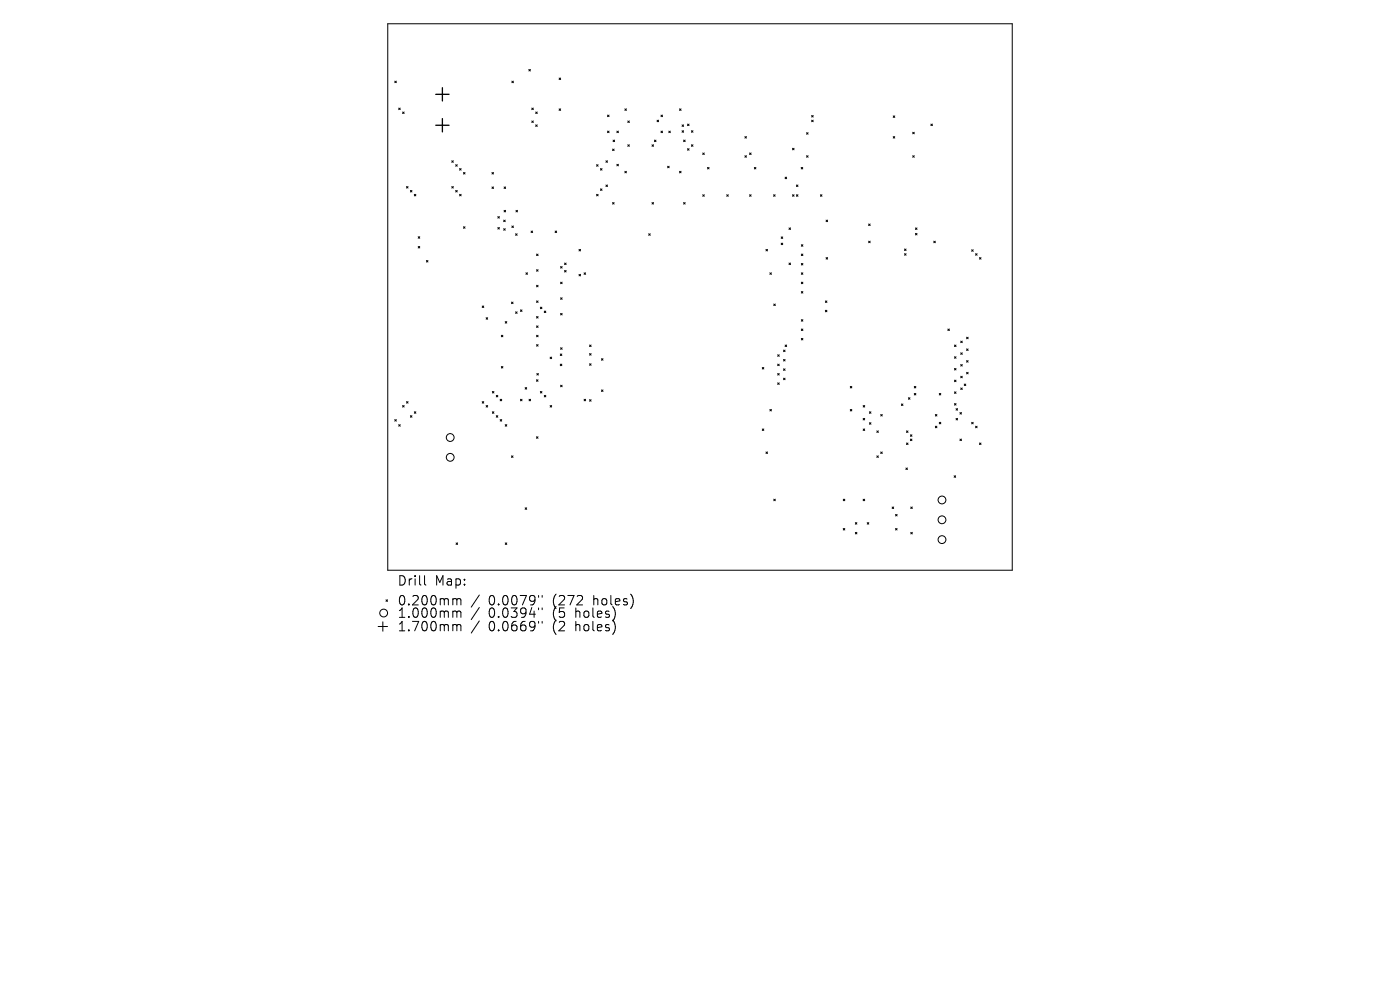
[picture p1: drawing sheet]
<svg xmlns="http://www.w3.org/2000/svg" width="297mm" height="210mm" viewBox="0 0 297 210" stroke-linecap="round" stroke-linejoin="round" font-family="sans-serif">
<defs><g id="words">
<g font-size="2.8">
<text x="84.2" y="124.5">Drill</text>
<text x="92.2" y="124.5">Map:</text>
<text x="84.2" y="128.7">0.200mm</text>
<text x="84.2" y="131.3">1.000mm</text>
<text x="103.7" y="128.7">0.0079&quot;</text>
<text x="103.7" y="131.3">0.0394&quot;</text>
<text x="117.4" y="128.7">(272</text>
<text x="117.4" y="131.3">(5</text>
<text x="122.4" y="131.3">holes)</text>
<text x="126.2" y="128.7">holes)</text>
<text x="84.2" y="134.2">1.700mm</text>
<text x="103.7" y="134.2">0.0669&quot;</text>
<text x="117.4" y="134.2">(2</text>
<text x="122.4" y="134.2">holes)</text>
</g>
</g></defs>
<g fill="none" stroke="#000" stroke-width=".21">
<path d="M82.3 5h132.4v116h-132.4zM83.8 17.2l.3 .3M84.1 17.2l-.3 .3M108.6 17.2l.3 .3M108.9 17.2l-.3 .3M112.2 14.7l.3 .4M112.5 14.7l-.3 .4M118.6 16.6l.3 .3M118.9 16.6l-.3 .3M84.6 22.9l.3 .4M84.9 22.9l-.3 .4M85.4 23.8l.3 .3"/>
<path d="M85.7 23.8l-.3 .3M86.2 39.6l.4 .3M86.6 39.6l-.4 .3M95.8 34.1l.4 .3M95.8 39.6l.4 .3M96.2 34.1l-.4 .3M96.2 39.6l-.4 .3M96.7 34.9l.3 .4M97 34.9l-.3 .4M97.5 35.8l.3 .3M97.8 35.8l-.3 .3M98.3 36.6l.4 .3"/>
<path d="M98.7 36.6l-.4 .3M104.4 36.6l.3 .3M104.4 39.7l.3 .3M104.7 36.6l-.3 .3M104.7 39.7l-.3 .3M106.9 39.7l.4 .3M107.3 39.7l-.4 .3M112.8 22.9l.3 .4M112.8 25.7l.3 .3M113.1 22.9l-.3 .4M113.1 25.7l-.3 .3M113.6 23.8l.4 .3"/>
<path d="M113.6 26.5l.4 .3M114 23.8l-.4 .3M114 26.5l-.4 .3M118.6 23.1l.3 .3M118.9 23.1l-.3 .3M126.6 34.9l.3 .4M126.9 34.9l-.3 .4M127.4 35.8l.3 .3M127.7 35.8l-.3 .3M128.5 34.1l.4 .3M128.5 39.2l.4 .4M128.9 39.2l-.4 .4"/>
<path d="M128.9 34.1l-.4 .3M128.9 24.4l.3 .3M128.9 27.8l.3 .3M129.2 24.4l-.3 .3M129.2 27.8l-.3 .3M130 31.6l.3 .4M130.1 29.7l.3 .3M130.3 31.6l-.3 .4M130.4 29.7l-.3 .3M130.9 27.8l.3 .3M130.9 34.8l.3 .4M131.2 27.8l-.3 .3"/>
<path d="M131.2 34.8l-.3 .4M132.6 23.1l.3 .3M132.6 36.3l.3 .4M132.9 23.1l-.3 .3M132.9 36.3l-.3 .4M133.2 25.7l.3 .3M133.2 30.7l.3 .3M133.5 25.7l-.3 .3M133.5 30.7l-.3 .3M138.3 30.7l.3 .3M138.6 30.7l-.3 .3M138.8 29.7l.4 .3"/>
<path d="M139.2 29.7l-.4 .3M139.4 25.5l.3 .3M139.7 25.5l-.3 .3M140.2 24.4l.4 .3M140.2 27.8l.4 .3M140.6 24.4l-.4 .3M140.6 27.8l-.4 .3M141.6 35.3l.4 .3M141.9 27.8l.3 .3M142 35.3l-.4 .3M142.2 27.8l-.3 .3M144.2 23.1l.3 .3"/>
<path d="M144.2 36.3l.3 .4M144.5 23.1l-.3 .3M144.5 36.3l-.3 .4M144.7 26.5l.3 .3M144.7 27.7l.3 .4M145 26.5l-.3 .3M145 27.7l-.3 .4M145 29.7l.4 .3M145.4 29.7l-.4 .3M145.9 26.3l.3 .4M145.9 31.5l.3 .4M146.2 26.3l-.3 .4"/>
<path d="M146.2 31.5l-.3 .4M146.7 27.7l.3 .4M146.7 30.7l.3 .3M147 30.7l-.3 .3M147 27.7l-.3 .4M149.1 32.4l.3 .4M149.4 32.4l-.3 .4M150.1 35.5l.3 .3M150.4 35.5l-.3 .3M158 29l.4 .3M158 33l.4 .4M158.4 29l-.4 .3"/>
<path d="M158.4 33l-.4 .4M159 32.4l.3 .4M159.3 32.4l-.3 .4M160 35.5l.4 .3M160.4 35.5l-.4 .3M166.6 37.6l.3 .3M166.9 37.6l-.3 .3M168.1 31.5l.4 .3M168.5 31.5l-.4 .3M169 39.2l.3 .4M169.3 39.2l-.3 .4M170 35.5l.3 .3"/>
<path d="M170.3 35.5l-.3 .3M171.1 28.1l.3 .4M171.1 33l.3 .4M171.4 33l-.3 .4M171.4 28.1l-.3 .4M172.2 24.5l.3 .3M172.2 25.5l.3 .3M172.5 25.5l-.3 .3M172.5 24.5l-.3 .3M189.5 24.6l.3 .3M189.5 29l.3 .3M189.8 24.6l-.3 .3"/>
<path d="M189.8 29l-.3 .3M193.6 28.1l.4 .3M193.6 33l.4 .4M194 28.1l-.4 .3M194 33l-.4 .4M197.5 26.3l.3 .4M197.8 26.3l-.3 .4M87.1 40.4l.3 .3M87.4 40.4l-.3 .3M87.9 41.2l.3 .4M88.2 41.2l-.3 .4M88.7 50.2l.3 .3"/>
<path d="M88.7 52.3l.3 .3M89 50.2l-.3 .3M89 52.3l-.3 .3M90.5 55.3l.3 .3M90.8 55.3l-.3 .3M96.7 40.4l.3 .3M97 40.4l-.3 .3M97.5 41.2l.3 .4M97.8 41.2l-.3 .4M98.3 48.1l.4 .3M98.7 48.1l-.4 .3M105.6 45.9l.3 .4"/>
<path d="M105.6 48.3l.3 .3M105.9 45.9l-.3 .4M105.9 48.3l-.3 .3M106.9 46.7l.3 .3M106.9 48.5l.3 .3M106.9 44.6l.4 .4M107.2 46.7l-.3 .3M107.2 48.5l-.3 .3M107.3 44.6l-.4 .4M108.6 47.9l.3 .4M108.9 47.9l-.3 .4M109.4 49.6l.3 .3"/>
<path d="M109.5 44.6l.3 .4M109.7 49.6l-.3 .3M109.8 44.6l-.3 .4M111.6 57.9l.3 .3M111.9 57.9l-.3 .3M112.7 49l.3 .3M113 49l-.3 .3M113.8 53.9l.4 .3M113.8 57.2l.4 .3M114.2 53.9l-.4 .3M114.2 57.2l-.4 .3M117.8 49l.3 .3"/>
<path d="M118.1 49l-.3 .3M118.9 56.5l.4 .4M118.9 59.9l.4 .3M119.3 56.5l-.4 .4M119.3 59.9l-.4 .3M119.8 55.8l.3 .3M119.8 57.4l.3 .3M120.1 55.8l-.3 .3M120.1 57.4l-.3 .3M122.8 52.9l.4 .3M122.8 58.2l.4 .3M123.2 52.9l-.4 .3"/>
<path d="M123.2 58.2l-.4 .3M123.9 57.9l.3 .3M124.2 57.9l-.3 .3M126.6 41.2l.3 .4M126.9 41.2l-.3 .4M127.4 40.1l.3 .3M127.7 40.1l-.3 .3M130 43l.3 .3M130.3 43l-.3 .3M137.6 49.6l.3 .3M137.9 49.6l-.3 .3M138.3 43l.3 .3"/>
<path d="M138.6 43l-.3 .3M145 43l.4 .3M145.4 43l-.4 .3M149.1 41.3l.3 .3M149.4 41.3l-.3 .3M154.2 41.3l.3 .3M154.5 41.3l-.3 .3M159 41.3l.3 .3M159.3 41.3l-.3 .3M162.5 52.9l.3 .3M162.8 52.9l-.3 .3M163.3 57.9l.4 .3"/>
<path d="M163.7 57.9l-.4 .3M164.1 41.3l.3 .3M164.4 41.3l-.3 .3M165.7 51.6l.4 .3M165.7 50.3l.4 .3M166.1 50.3l-.4 .3M166.1 51.6l-.4 .3M167.4 48.3l.3 .4M167.4 55.8l.3 .3M167.7 48.3l-.3 .4M167.7 55.8l-.3 .3M168.1 41.3l.4 .3"/>
<path d="M168.5 41.3l-.4 .3M169 41.3l.3 .3M169.3 41.3l-.3 .3M170 51.9l.3 .3M170 53.9l.3 .3M170 55.9l.3 .3M170 57.9l.3 .3M170 59.9l.3 .3M170.3 51.9l-.3 .3M170.3 53.9l-.3 .3M170.3 55.9l-.3 .3M170.3 57.9l-.3 .3"/>
<path d="M170.3 59.9l-.3 .3M174 41.3l.4 .3M174.4 41.3l-.4 .3M175.2 46.7l.4 .3M175.2 54.6l.4 .4M175.6 46.7l-.4 .3M175.6 54.6l-.4 .4M184.3 47.5l.3 .3M184.3 51.2l.3 .3M184.6 47.5l-.3 .3M184.6 51.2l-.3 .3M191.9 52.8l.3 .3"/>
<path d="M191.9 53.8l.3 .3M192.2 52.8l-.3 .3M192.2 53.8l-.3 .3M194.2 48.3l.3 .4M194.2 49.5l.3 .3M194.5 48.3l-.3 .4M194.5 49.5l-.3 .3M198.1 51.2l.3 .3M198.4 51.2l-.3 .3M206.1 53l.4 .3M206.5 53l-.4 .3M207 53.8l.3 .3"/>
<path d="M207.3 53.8l-.3 .3M207.8 54.6l.3 .4M208.1 54.6l-.3 .4M102.3 64.9l.3 .3M102.6 64.9l-.3 .3M103.1 67.4l.4 .3M103.5 67.4l-.4 .3M106.4 71.1l.3 .3M106.4 77.7l.3 .4M106.7 71.1l-.3 .3M106.7 77.7l-.3 .4M107.2 68.2l.3 .3"/>
<path d="M107.5 68.2l-.3 .3M108.5 64.1l.3 .3M108.8 64.1l-.3 .3M109.4 66.1l.3 .4M109.7 66.1l-.3 .4M110.4 65.7l.3 .4M110.7 65.7l-.3 .4M113.8 69.1l.4 .4M113.8 60.5l.4 .3M113.8 63.8l.4 .4M113.8 67.1l.4 .4M113.8 71.1l.4 .3"/>
<path d="M113.8 73.1l.4 .3M113.9 79.2l.3 .4M114.2 60.5l-.4 .3M114.2 63.8l-.4 .4M114.2 67.1l-.4 .4M114.2 69.1l-.4 .4M114.2 71.1l-.4 .3M114.2 73.1l-.4 .3M114.2 79.2l-.3 .4M114.6 65.2l.4 .3M115 65.2l-.4 .3M115.5 66l.3 .3"/>
<path d="M115.8 66l-.3 .3M116.7 75.8l.3 .3M117 75.8l-.3 .3M118.9 75.1l.3 .3M118.9 77.2l.3 .4M118.9 63.2l.4 .3M118.9 66.5l.4 .3M118.9 73.8l.4 .3M119.2 75.1l-.3 .3M119.2 77.2l-.3 .4M119.3 63.2l-.4 .3M119.3 66.5l-.4 .3"/>
<path d="M119.3 73.8l-.4 .3M125.1 73.2l.3 .3M125.1 75l.3 .3M125.1 77.2l.3 .3M125.4 73.2l-.3 .3M125.4 75l-.3 .3M125.4 77.2l-.3 .3M127.6 76.1l.3 .3M127.9 76.1l-.3 .3M161.7 77.9l.3 .4M162 77.9l-.3 .4M164.2 64.5l.3 .3"/>
<path d="M164.5 64.5l-.3 .3M165 75.3l.3 .3M165 77.2l.3 .4M165 79.2l.3 .4M165.3 75.3l-.3 .3M165.3 77.2l-.3 .4M165.3 79.2l-.3 .4M166.2 74.3l.4 .3M166.2 76.3l.4 .3M166.2 78.2l.4 .4M166.6 74.3l-.4 .3M166.6 76.3l-.4 .3"/>
<path d="M166.6 78.2l-.4 .4M166.6 73.2l.3 .3M166.9 73.2l-.3 .3M170 67.8l.3 .3M170 61.8l.3 .4M170 69.8l.3 .3M170 71.8l.3 .3M170.3 61.8l-.3 .4M170.3 67.8l-.3 .3M170.3 69.8l-.3 .3M170.3 71.8l-.3 .3M175.1 65.8l.3 .3"/>
<path d="M175.1 63.8l.3 .4M175.4 63.8l-.3 .4M175.4 65.8l-.3 .3M201.1 69.8l.3 .3M201.4 69.8l-.3 .3M202.5 73.2l.3 .3M202.5 75.7l.3 .3M202.5 78.2l.3 .3M202.8 73.2l-.3 .3M202.8 75.7l-.3 .3M202.8 78.2l-.3 .3M203.8 72.4l.3 .3"/>
<path d="M203.8 74.8l.3 .4M203.8 77.3l.3 .4M203.8 79.8l.3 .3M204.1 72.4l-.3 .3M204.1 74.8l-.3 .4M204.1 77.3l-.3 .4M204.1 79.8l-.3 .3M205 74l.4 .3M205 76.5l.4 .3M205.1 71.5l.3 .4M205.1 79l.3 .3M205.4 74l-.4 .3"/>
<path d="M205.4 76.5l-.4 .3M205.4 71.5l-.3 .4M205.4 79l-.3 .3M83.8 89l.3 .3M84.1 89l-.3 .3M84.6 90.1l.3 .3M84.9 90.1l-.3 .3M85.4 86l.3 .4M85.7 86l-.3 .4M86.2 85.2l.4 .3M86.6 85.2l-.4 .3M87.1 88.2l.3 .3"/>
<path d="M87.4 88.2l-.3 .3M87.9 87.3l.3 .4M88.2 87.3l-.3 .4M102.3 85.2l.3 .3M102.6 85.2l-.3 .3M103.1 86l.4 .4M103.5 86l-.4 .4M104.5 83l.3 .4M104.5 87.3l.3 .4M104.8 83l-.3 .4M104.8 87.3l-.3 .4M105.3 83.9l.3 .3"/>
<path d="M105.3 88.2l.3 .3M105.6 83.9l-.3 .3M105.6 88.2l-.3 .3M106.1 84.7l.3 .3M106.1 89l.3 .3M106.4 84.7l-.3 .3M106.4 89l-.3 .3M107.2 90.1l.3 .3M107.5 90.1l-.3 .3M108.5 96.7l.3 .3M108.8 96.7l-.3 .3M110.4 84.7l.3 .3"/>
<path d="M110.7 84.7l-.3 .3M111.4 82.2l.3 .3M111.7 82.2l-.3 .3M112.2 84.7l.4 .3M112.6 84.7l-.4 .3M113.8 80.6l.3 .3M113.8 92.6l.3 .4M114.1 80.6l-.3 .3M114.1 92.6l-.3 .4M114.6 83l.4 .4M115 83l-.4 .4M115.5 83.9l.3 .3"/>
<path d="M115.8 83.9l-.3 .3M116.7 86l.3 .4M117 86l-.3 .4M118.9 81.7l.4 .3M119.3 81.7l-.4 .3M123.9 84.7l.3 .3M124.2 84.7l-.3 .3M125.1 84.8l.3 .3M125.4 84.8l-.3 .3M127.6 82.7l.3 .3M127.9 82.7l-.3 .3M161.7 91l.3 .3"/>
<path d="M162 91l-.3 .3M162.5 95.9l.3 .3M162.8 95.9l-.3 .3M163.3 86.8l.4 .4M163.7 86.8l-.4 .4M165 81.2l.3 .3M165.3 81.2l-.3 .3M166.2 80.2l.4 .4M166.6 80.2l-.4 .4M180.4 82l.3 .3M180.4 86.8l.3 .4M180.7 82l-.3 .3"/>
<path d="M180.7 86.8l-.3 .4M183.1 86l.3 .4M183.1 88.8l.3 .3M183.1 91l.3 .3M183.4 86l-.3 .4M183.4 88.8l-.3 .3M183.4 91l-.3 .3M184.4 87.3l.4 .4M184.4 89.7l.4 .3M184.8 89.7l-.4 .3M184.8 87.3l-.4 .4M186 91.4l.3 .3"/>
<path d="M186 96.7l.3 .3M186.3 91.4l-.3 .3M186.3 96.7l-.3 .3M186.8 87.9l.4 .4M186.8 95.9l.4 .3M187.2 95.9l-.4 .3M187.2 87.9l-.4 .4M191.2 85.7l.4 .3M191.6 85.7l-.4 .3M192.2 99.3l.3 .3M192.3 91.4l.3 .3M192.3 94l.3 .3"/>
<path d="M192.5 99.3l-.3 .3M192.6 91.4l-.3 .3M192.6 94l-.3 .3M192.7 84.4l.3 .3M193 84.4l-.3 .3M193.1 92.2l.4 .4M193.1 93.1l.4 .4M193.5 93.1l-.4 .4M193.5 92.2l-.4 .4M194 82l.3 .3M194 83.5l.3 .3M194.3 83.5l-.3 .3"/>
<path d="M194.3 82l-.3 .3M198.4 87.9l.4 .4M198.4 90.4l.4 .3M198.8 87.9l-.4 .4M198.8 90.4l-.4 .3M199.3 89.6l.3 .3M199.3 83.5l.3 .3M199.6 83.5l-.3 .3M199.6 89.6l-.3 .3M202.5 80.6l.3 .4M202.5 83.1l.3 .4M202.5 85.6l.3 .3"/>
<path d="M202.8 88.8l.3 .3M202.8 86.7l.3 .3M202.8 80.6l-.3 .4M202.8 83.1l-.3 .4M202.8 85.6l-.3 .3M203.1 86.7l-.3 .3M203.1 88.8l-.3 .3M203.6 87.5l.4 .3M203.6 93.1l.4 .4M203.8 82.3l.3 .3M204 93.1l-.4 .4M204 87.5l-.4 .3"/>
<path d="M204.1 82.3l-.3 .3M204.6 81.5l.3 .3M204.9 81.5l-.3 .3M206.1 89.6l.4 .3M206.5 89.6l-.4 .3M207 90.4l.3 .3M207.3 90.4l-.3 .3M207.8 94l.3 .3M208.1 94l-.3 .3M96.8 115.2l.3 .3M97.1 115.2l-.3 .3M107.2 115.2l.3 .3"/>
<path d="M107.5 115.2l-.3 .3M111.4 107.7l.3 .3M111.7 107.7l-.3 .3M164.2 105.9l.3 .3M164.5 105.9l-.3 .3M178.9 112.1l.3 .3M178.9 105.9l.3 .3M179.2 105.9l-.3 .3M179.2 112.1l-.3 .3M181.5 110.9l.3 .3M181.5 112.9l.3 .4M181.8 110.9l-.3 .3"/>
<path d="M181.8 112.9l-.3 .4M183.1 105.9l.3 .3M183.4 105.9l-.3 .3M184 110.9l.3 .3M184.3 110.9l-.3 .3M189.3 107.5l.3 .4M189.6 107.5l-.3 .4M190 109.1l.3 .4M190 112.1l.3 .3M190.3 109.1l-.3 .4M190.3 112.1l-.3 .3M193.2 107.5l.3 .4"/>
<path d="M193.2 112.9l.3 .4M193.5 107.5l-.3 .4M193.5 112.9l-.3 .4M202.4 100.9l.3 .4M202.7 100.9l-.3 .4M80.2 132.9h2M81.2 131.9v2M81.9 127.2l.3 .4M82.2 127.2l-.3 .4M90.1 122.1v1.7l.3 .3M96.4 127h.2l.3 .3M96.4 129.6l.4 .1 .1 .2"/>
<path d="M96.4 132.5l.4 .1 .1 .2M96.9 127.3l.3-.3 .5 .1 .1 1.2M96.9 127.3v1M96.9 129.9v1.1M96.9 132.8v1M96.9 129.9l.3-.3 .5 .1 .1 1.3M96.9 132.8l.3-.3 .5 .1 .1 1.2M101.7 126.2l-1.7 2.6M101.7 128.9l-1.7 2.5M101.7 131.7l-1.7 2.6M114.3 126.3v.4M114.3 129v.3"/>
<path d="M114.3 131.8v.4M115 126.3v.4M115 129v.3M115 131.8v.4"/>
<circle cx="95.5" cy="97" r=".83"/>
<circle cx="95.5" cy="92.8" r=".83"/>
<circle cx="199.8" cy="114.5" r=".83"/>
<circle cx="199.8" cy="106.1" r=".83"/>
<circle cx="199.8" cy="110.3" r=".83"/>
<circle cx="81.4" cy="130" r=".83"/>
</g>
<path d="M93.9 18.6v2.8M92.4 20h2.9M92.4 26.6h2.9M93.9 25.2v2.8" fill="none" stroke="#000" stroke-width=".28"/>
<use href="#words"/>
</svg>
